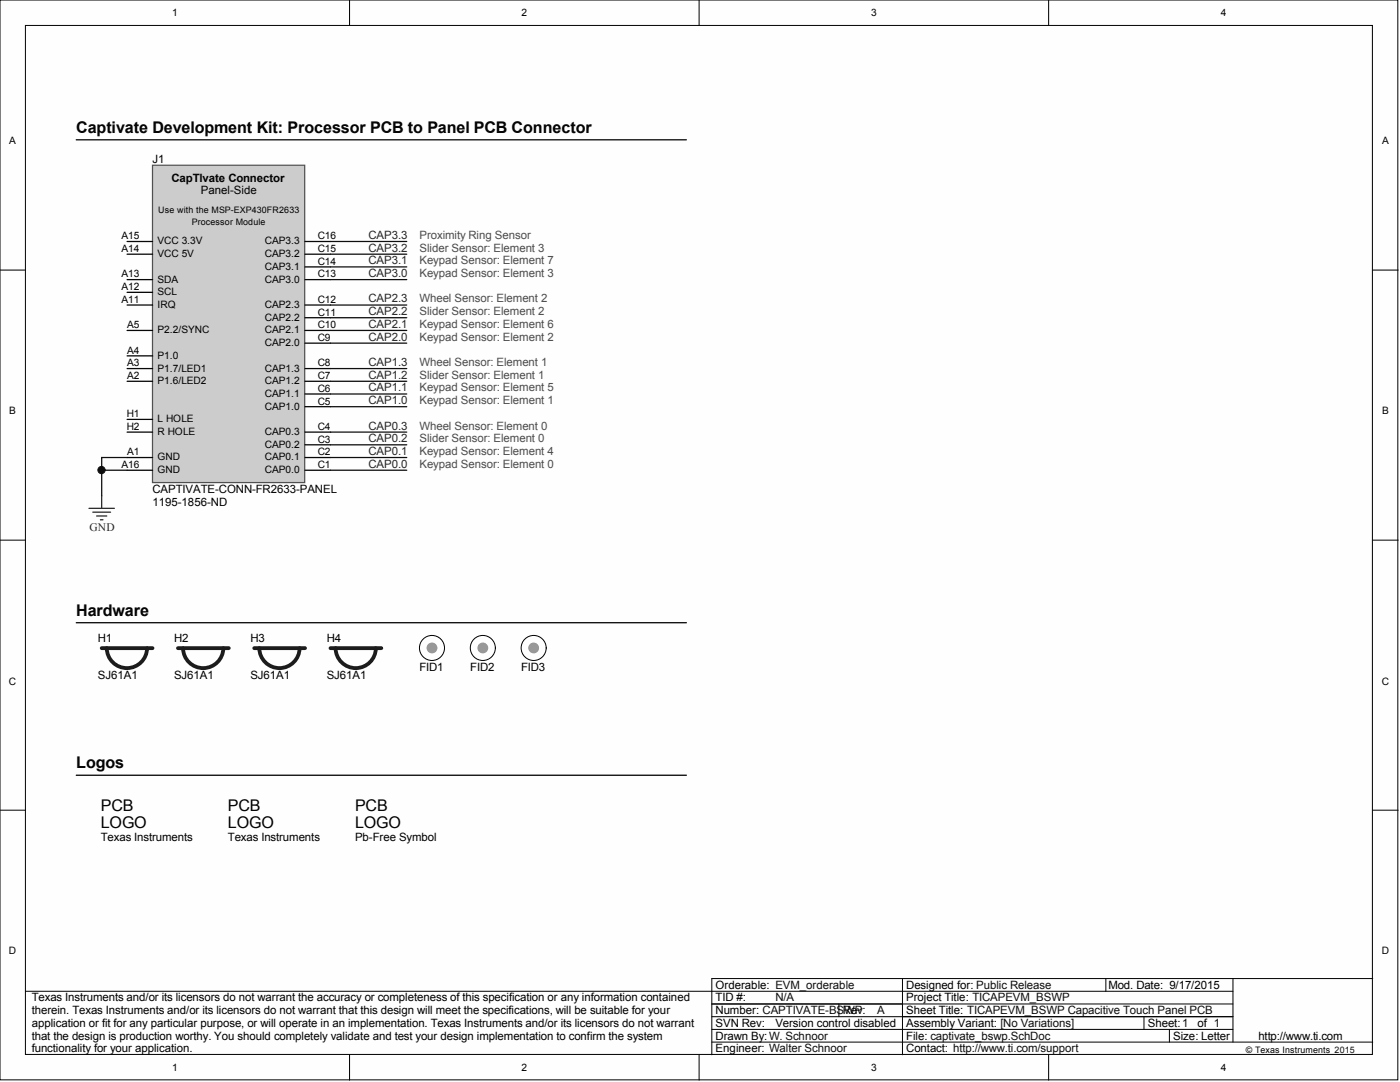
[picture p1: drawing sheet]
<svg xmlns="http://www.w3.org/2000/svg" width="279mm" height="216mm" viewBox="0 0 279 216" stroke-linecap="round" stroke-linejoin="round" font-family="sans-serif">
<defs><g id="words">
<g font-size="3.2">
<text x="15.2" y="26.5">Captivate Development Kit: Processor PCB to Panel PCB Connector</text>
<text x="15.2" y="122.8">Hardware</text>
<text x="15.2" y="153.3">Logos</text>
<text x="20.1" y="161.9">PCB</text>
<text x="45.5" y="161.9">PCB</text>
<text x="70.9" y="161.9">PCB</text>
<text x="20.1" y="165.2">LOGO</text>
<text x="45.5" y="165.2">LOGO</text>
<text x="70.9" y="165.2">LOGO</text>
</g>
<g font-size="2.3">
<text x="30.4" y="32.5">J1</text>
<text x="34.2" y="36.3">CapTIvate Connector</text>
<text x="40.1" y="38.8">Panel-Side</text>
<text x="30.4" y="100.9">1195-1856-ND</text>
<text x="30.4" y="98.4">CAPTIVATE-CONN-FR2633-PANEL</text>
<text x="19.5" y="128.1">H1</text>
<text x="34.8" y="128.1">H2</text>
<text x="50" y="128.1">H3</text>
<text x="65.2" y="128.1">H4</text>
<text x="19.5" y="135.4">SJ61A1</text>
<text x="34.8" y="135.4">SJ61A1</text>
<text x="50" y="135.4">SJ61A1</text>
<text x="65.2" y="135.4">SJ61A1</text>
<text x="83.7" y="133.9">FID1</text>
<text x="93.9" y="133.9">FID2</text>
<text x="104" y="133.9">FID3</text>
<text x="20.1" y="167.9">Texas Instruments</text>
<text x="45.5" y="167.9">Texas Instruments</text>
<text x="70.9" y="167.9">Pb-Free Symbol</text>
<text x="142.8" y="197.3">Orderable: EVM_orderable</text>
<text x="180.9" y="197.3">Designed for: Public Release</text>
<text x="221.2" y="197.3">Mod. Date: 9/17/2015</text>
<text x="6.3" y="199.8">Texas Instruments and/or its licensors do not warrant the accuracy or completeness of this specification or any information contained</text>
<text x="6.3" y="202.4">therein. Texas Instruments and/or its licensors do not warrant that this design will meet the specifications, will be suitable for your</text>
<text x="142.8" y="202.4">Number: CAPTIVATE-BSWP:</text>
<text x="142.8" y="199.8">TID #:</text>
<text x="168.2" y="202.4">Rev</text>
<text x="180.9" y="202.4">Sheet Title: TICAPEVM_BSWP Capacitive Touch Panel PCB</text>
<text x="180.9" y="199.8">Project Title: TICAPEVM_BSWP</text>
<text x="6.3" y="204.9">application or fit for any particular purpose, or will operate in an implementation. Texas Instruments and/or its licensors do not warrant</text>
<text x="6.3" y="207.4">that the design is production worthy. You should completely validate and test your design implementation to confirm the system</text>
<text x="6.3" y="210">functionality for your application.</text>
<text x="142.8" y="207.4">Drawn By:W. Schnoor</text>
<text x="142.8" y="210">Engineer: Walter Schnoor</text>
<text x="142.8" y="204.9">SVN Rev:</text>
<text x="154.7" y="204.9">Version control disabled</text>
<text x="180.9" y="207.4">File: captivate_bswp.SchDoc</text>
<text x="180.9" y="210">Contact: http://www.ti.com/support</text>
<text x="180.9" y="204.9">Assembly Variant: [No Variations]</text>
<text x="229.1" y="204.9">Sheet:1</text>
<text x="234.1" y="207.4">Size: Letter</text>
<text x="239" y="204.9">of 1</text>
<text x="251.1" y="207.4">http://www.ti.com</text>
</g>
<g font-size="2.3" fill="#262626">
<text x="73.6" y="47.7">CAP3.3</text>
<text x="73.6" y="52.7">CAP3.1</text>
<text x="73.6" y="50.2">CAP3.2</text>
<text x="73.6" y="55.3">CAP3.0</text>
<text x="73.6" y="65.4">CAP2.1</text>
<text x="73.6" y="62.9">CAP2.2</text>
<text x="73.6" y="60.4">CAP2.3</text>
<text x="73.6" y="68">CAP2.0</text>
<text x="73.6" y="75.6">CAP1.2</text>
<text x="73.6" y="73">CAP1.3</text>
<text x="73.6" y="80.6">CAP1.0</text>
<text x="73.6" y="78.1">CAP1.1</text>
<text x="73.6" y="88.3">CAP0.2</text>
<text x="73.6" y="85.7">CAP0.3</text>
<text x="73.6" y="93.3">CAP0.0</text>
<text x="73.6" y="90.8">CAP0.1</text>
<text x="17.8" y="106">GND</text>
</g>
<g font-size="2.3" fill="#4c4c4c">
<text x="83.7" y="47.7">Proximity Ring Sensor</text>
<text x="83.7" y="52.7">Keypad Sensor: Element 7</text>
<text x="83.7" y="50.2">Slider Sensor: Element 3</text>
<text x="83.7" y="55.3">Keypad Sensor: Element 3</text>
<text x="83.7" y="60.4">Wheel Sensor: Element 2</text>
<text x="83.7" y="65.4">Keypad Sensor: Element 6</text>
<text x="83.7" y="62.9">Slider Sensor: Element 2</text>
<text x="83.7" y="68">Keypad Sensor: Element 2</text>
<text x="83.7" y="73">Wheel Sensor: Element 1</text>
<text x="83.7" y="75.6">Slider Sensor: Element 1</text>
<text x="83.7" y="80.6">Keypad Sensor: Element 1</text>
<text x="83.7" y="78.1">Keypad Sensor: Element 5</text>
<text x="83.7" y="85.7">Wheel Sensor: Element 0</text>
<text x="83.7" y="88.3">Slider Sensor: Element 0</text>
<text x="83.7" y="93.3">Keypad Sensor: Element 0</text>
<text x="83.7" y="90.8">Keypad Sensor: Element 4</text>
</g>
<g font-size="2.3" fill="#0e0e0e">
<text x="154.7" y="199.8">N/A</text>
<text x="175" y="202.4">A</text>
</g>
<g font-size="2">
<text x="34.3" y="3.2">1</text>
<text x="104.1" y="3.2">2</text>
<text x="173.9" y="3.2">3</text>
<text x="243.6" y="3.2">4</text>
<text x="1.9" y="28.8">A</text>
<text x="275.8" y="28.8">A</text>
<text x="24.3" y="47.8">A15</text>
<text x="63.4" y="47.8">C16</text>
<text x="24.3" y="50.3">A14</text>
<text x="31.5" y="48.8">VCC 3.3V</text>
<text x="31.5" y="51.3">VCC 5V</text>
<text x="52.8" y="53.8">CAP3.1</text>
<text x="52.8" y="51.3">CAP3.2</text>
<text x="52.8" y="48.8">CAP3.3</text>
<text x="63.4" y="52.8">C14</text>
<text x="63.4" y="50.3">C15</text>
<text x="24.3" y="57.9">A12</text>
<text x="24.3" y="55.4">A13</text>
<text x="31.5" y="58.9">SCL</text>
<text x="31.5" y="56.4">SDA</text>
<text x="52.8" y="56.4">CAP3.0</text>
<text x="63.4" y="55.4">C13</text>
<text x="24.3" y="60.4">A11</text>
<text x="25.4" y="65.5">A5</text>
<text x="31.5" y="61.5">IRQ</text>
<text x="52.8" y="64">CAP2.2</text>
<text x="52.8" y="61.5">CAP2.3</text>
<text x="63.4" y="65.5">C10</text>
<text x="63.4" y="63">C11</text>
<text x="63.4" y="60.4">C12</text>
<text x="25.4" y="70.6">A4</text>
<text x="31.5" y="71.6">P1.0</text>
<text x="31.5" y="66.5">P2.2/SYNC</text>
<text x="52.8" y="69.1">CAP2.0</text>
<text x="52.8" y="66.5">CAP2.1</text>
<text x="63.4" y="68">C9</text>
<text x="25.4" y="75.7">A2</text>
<text x="25.4" y="73.1">A3</text>
<text x="31.5" y="76.7">P1.6/LED2</text>
<text x="31.5" y="74.1">P1.7/LED1</text>
<text x="52.8" y="76.7">CAP1.2</text>
<text x="52.8" y="74.1">CAP1.3</text>
<text x="63.4" y="75.7">C7</text>
<text x="63.4" y="73.1">C8</text>
<text x="1.9" y="82.7">B</text>
<text x="25.3" y="83.3">H1</text>
<text x="52.8" y="81.7">CAP1.0</text>
<text x="52.8" y="79.2">CAP1.1</text>
<text x="63.4" y="80.7">C5</text>
<text x="63.4" y="78.2">C6</text>
<text x="275.8" y="82.7">B</text>
<text x="25.3" y="85.8">H2</text>
<text x="31.5" y="84.3">L HOLE</text>
<text x="31.5" y="86.8">R HOLE</text>
<text x="52.8" y="89.3">CAP0.2</text>
<text x="52.8" y="86.8">CAP0.3</text>
<text x="63.4" y="88.3">C3</text>
<text x="63.4" y="85.8">C4</text>
<text x="24.3" y="93.4">A16</text>
<text x="25.4" y="90.9">A1</text>
<text x="31.5" y="91.9">GND</text>
<text x="31.5" y="94.4">GND</text>
<text x="52.8" y="94.4">CAP0.0</text>
<text x="52.8" y="91.9">CAP0.1</text>
<text x="63.4" y="93.4">C1</text>
<text x="63.4" y="90.9">C2</text>
<text x="1.8" y="136.6">C</text>
<text x="275.7" y="136.6">C</text>
<text x="1.8" y="190.4">D</text>
<text x="275.7" y="190.4">D</text>
<text x="34.3" y="213.7">1</text>
<text x="104.1" y="213.7">2</text>
<text x="173.9" y="213.7">3</text>
<text x="243.6" y="213.7">4</text>
</g>
<g font-size="1.8">
<text x="31.5" y="42.4">Use with the MSP-EXP430FR2633</text>
<text x="38.3" y="45">Processor Module</text>
<text x="248.6" y="210.1">© Texas Instruments 2015</text>
</g>
</g></defs>
<g fill="#fefefe" stroke="#000" stroke-width=".2">
<path d="M0 0h279v215.5h-279z"/>
<path d="M5.1 5.1h268.8v205.3h-268.8z"/>
</g>
<g fill="none" stroke="#000" stroke-width=".2">
<path d="M69.8 0v5.1M139.5 0v5.1M209.3 0v5.1M0 53.9h5.1M274 53.9h5M0 107.8h5.1M274 107.8h5M0 161.7h5.1M274 161.7h5M5.1 197.8h241M180.1 195.3h-38v15.2M220.7 195.3v2.5"/>
<path d="M246.1 195.3v12.6M274 195.3h-93.9v15.2M69.8 210.5v5M139.5 210.5v5M142.1 202.9h104M142.1 207.9h131.9M142.1 205.4h104M142.1 200.3h104M167.4 200.3v2.6M209.3 210.5v5M228.3 202.9v2.5M233.4 205.4v2.5"/>
</g>
<path d="M15.2 27.9h121.8M15.2 124.3h121.8M15.2 154.7h121.8" fill="none" stroke="#000" stroke-width=".25"/>
<path d="M20.3 129.3h10.1M29.3 129.3a4 4 0 0 1-4 4 4 4 0 0 1-4-4M35.5 129.3h10.2M44.6 129.3a4 4 0 0 1-4 4 4 4 0 0 1-4.1-4M50.7 129.3h10.2M59.8 129.3a4 4 0 0 1-4 4 4 4 0 0 1-4.1-4M66 129.3h10.1M75 129.3a4 4 0 0 1-4 4 4 4 0 0 1-4-4" fill="none" stroke="#1c1c1c" stroke-width=".76"/>
<circle cx="86.2" cy="129.3" r="2.5" fill="#fefefe" stroke="#000" stroke-width=".2"/>
<circle cx="86.2" cy="129.3" r=".98" fill="#959595" stroke="#959595" stroke-width=".2"/>
<circle cx="96.4" cy="129.3" r="2.5" fill="#fefefe" stroke="#000" stroke-width=".2"/>
<circle cx="96.4" cy="129.3" r=".98" fill="#959595" stroke="#959595" stroke-width=".2"/>
<circle cx="106.5" cy="129.3" r="2.5" fill="#fefefe" stroke="#000" stroke-width=".2"/>
<circle cx="106.5" cy="129.3" r=".98" fill="#959595" stroke="#959595" stroke-width=".2"/>
<path d="M30.4 33h30.4v63.3h-30.4z" fill="#ccc" stroke="#535353" stroke-width=".25"/>
<g fill="none" stroke="#000" stroke-width=".25">
<path d="M25.4 55.8h5M25.4 50.7h5M25.4 48.2h5M25.4 58.3h5M60.9 55.8h5.1M60.9 53.3h5.1M60.9 50.7h5.1M60.9 48.2h5.1M25.4 76.1h5M25.4 73.5h5M25.4 65.9h5M25.4 60.9h5"/>
<path d="M25.4 71h5M60.9 78.6h5.1M60.9 76.1h5.1M60.9 73.5h5.1M60.9 68.5h5.1M60.9 65.9h5.1M60.9 63.4h5.1M60.9 60.9h5.1M25.4 93.8h5M25.4 91.3h5M25.4 86.2h5M25.4 83.7h5"/>
<path d="M60.9 93.8h5.1M60.9 91.3h5.1M60.9 88.8h5.1M60.9 86.2h5.1M60.9 81.2h5.1"/>
</g>
<g fill="none" stroke="#0e0e0e" stroke-width=".25">
<path d="M66 55.8h15.2M66 53.3h15.2M66 50.7h15.2M66 48.2h15.2M66 78.6h15.2M66 76.1h15.2M66 73.5h15.2M66 68.5h15.2M66 65.9h15.2M66 63.4h15.2M66 60.9h15.2M20.3 93.8h5.1"/>
<path d="M25.4 91.3h-5.1v7.6M66 93.8h15.2M66 91.3h15.2M66 88.8h15.2M66 86.2h15.2M66 81.2h15.2"/>
</g>
<path d="M20.3 98.9v2.5M17.8 101.4h5M18.5 102.2h3.6M19.3 103h2M20 103.7h.5" fill="none" stroke="#262626" stroke-width=".25"/>
<circle cx="20.3" cy="93.8" r=".72" fill="#0e0e0e" stroke="#0e0e0e" stroke-width=".2"/>
<use href="#words"/>
</svg>
